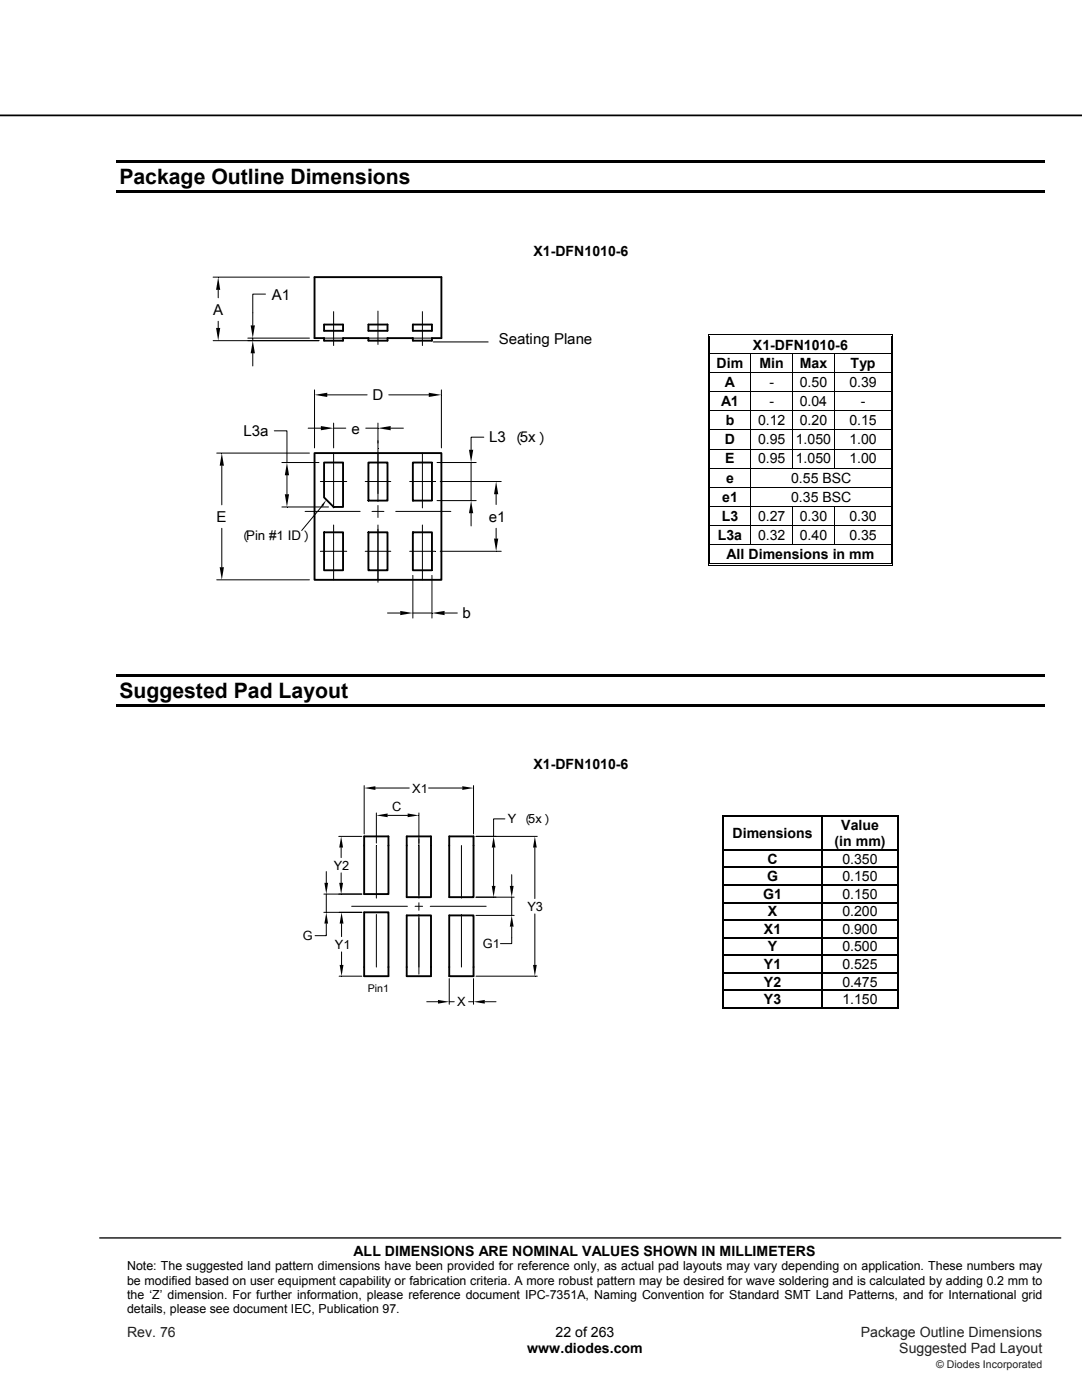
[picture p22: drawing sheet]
<svg xmlns="http://www.w3.org/2000/svg" width="216mm" height="279mm" viewBox="0 0 216 279" stroke-linecap="round" stroke-linejoin="round" font-family="sans-serif">
<defs><g id="words">
<g font-size="4.2">
<text x="23.8" y="36.7">Package Outline Dimensions</text>
<text x="23.8" y="139.3">Suggested Pad Layout</text>
</g>
<g font-size="3">
<text x="54.3" y="59.8">A1</text>
<text x="42.5" y="62.9">A</text>
<text x="99.5" y="68.7">Seating Plane</text>
<text x="74.3" y="79.9">D</text>
<text x="48.6" y="87">L3a</text>
<text x="70.2" y="86.5">e</text>
<text x="97.6" y="88.1">L3</text>
<text x="103.7" y="88.1">5x</text>
<text x="104.1" y="89" transform="rotate(-90 104.1 89)">︵</text>
<text x="110.1" y="89" transform="rotate(-90 110.1 89)">︶</text>
<text x="43.2" y="104.2">E</text>
<text x="97.6" y="104.1">e1</text>
<text x="92.3" y="123.4">b</text>
</g>
<g font-size="2.8">
<text x="106.4" y="51">X1-DFN1010-6</text>
<text x="150.2" y="69.8">X1-DFN1010-6</text>
<text x="143" y="73.4">Dim</text>
<text x="144.7" y="77.3">A</text>
<text x="151.6" y="73.4">Min</text>
<text x="153.5" y="77.3">-</text>
<text x="159.6" y="73.4">Max</text>
<text x="159.6" y="77.3">0.50</text>
<text x="169.5" y="77.3">0.39</text>
<text x="169.7" y="73.4">Typ</text>
<text x="143.9" y="81.1">A1</text>
<text x="153.5" y="81.1">-</text>
<text x="159.6" y="81.1">0.04</text>
<text x="171.8" y="81.1">-</text>
<text x="144.7" y="88.7">D</text>
<text x="144.8" y="84.9">b</text>
<text x="151.3" y="84.9">0.12</text>
<text x="151.3" y="88.7">0.95</text>
<text x="158.8" y="88.7">1.050</text>
<text x="159.6" y="84.9">0.20</text>
<text x="169.5" y="88.7">1.00</text>
<text x="169.5" y="84.9">0.15</text>
<text x="144.7" y="92.5">E</text>
<text x="151.3" y="92.5">0.95</text>
<text x="158.8" y="92.5">1.050</text>
<text x="169.5" y="92.5">1.00</text>
<text x="144.1" y="100.1">e1</text>
<text x="144.9" y="96.3">e</text>
<text x="157.8" y="96.3">0.55 BSC</text>
<text x="157.8" y="100.1">0.35 BSC</text>
<text x="143.2" y="107.7">L3a</text>
<text x="144" y="103.9">L3</text>
<text x="151.3" y="103.9">0.27</text>
<text x="151.3" y="107.7">0.32</text>
<text x="159.6" y="103.9">0.30</text>
<text x="159.6" y="107.7">0.40</text>
<text x="169.5" y="103.9">0.30</text>
<text x="169.5" y="107.7">0.35</text>
<text x="145" y="111.5">All Dimensions in mm</text>
<text x="106.4" y="153.4">X1-DFN1010-6</text>
<text x="146.2" y="167.2">Dimensions</text>
<text x="167.9" y="165.6">Value</text>
<text x="153.2" y="172.3">C</text>
<text x="166.5" y="168.8">(in mm)</text>
<text x="168.1" y="172.3">0.350</text>
<text x="152.3" y="179.3">G1</text>
<text x="153.1" y="175.8">G</text>
<text x="168.1" y="175.8">0.150</text>
<text x="168.1" y="179.3">0.150</text>
<text x="153.2" y="182.9">X</text>
<text x="168.1" y="182.9">0.200</text>
<text x="152.4" y="186.4">X1</text>
<text x="153.2" y="189.9">Y</text>
<text x="168.1" y="189.9">0.500</text>
<text x="168.1" y="186.4">0.900</text>
<text x="152.4" y="193.4">Y1</text>
<text x="152.4" y="196.9">Y2</text>
<text x="168.1" y="193.4">0.525</text>
<text x="168.1" y="196.9">0.475</text>
<text x="152.4" y="200.4">Y3</text>
<text x="168.1" y="200.4">1.150</text>
<text x="70.6" y="250.6">ALL DIMENSIONS ARE NOMINAL VALUES SHOWN IN MILLIMETERS</text>
<text x="110.9" y="266.8">22 of 263</text>
<text x="105.2" y="270.1">www.diodes.com</text>
</g>
<g font-size="2.8" fill="#231f20">
<text x="25.4" y="266.8">Rev. 76</text>
<text x="171.8" y="266.8">Package Outline Dimensions</text>
<text x="179.5" y="270.1">Suggested Pad Layout</text>
</g>
<g font-size="2.7">
<text x="49.1" y="107.7">Pin #1 ID</text>
<text x="49.5" y="108.4" transform="rotate(-90 49.5 108.4)">︵</text>
<text x="62.9" y="108.4" transform="rotate(-90 62.9 108.4)">︶</text>
</g>
<g font-size="2.5">
<text x="78.3" y="161.8">C</text>
<text x="82.3" y="158.2">X1</text>
<text x="101.3" y="164.2">Y</text>
<text x="105.4" y="164.2">5x</text>
<text x="105.8" y="164.9" transform="rotate(-90 105.8 164.9)">︵</text>
<text x="110.8" y="164.9" transform="rotate(-90 110.8 164.9)">︶</text>
<text x="66.6" y="173.6">Y2</text>
<text x="105.2" y="181.8">Y3</text>
<text x="60.5" y="187.7">G</text>
<text x="66.8" y="189.4">Y1</text>
<text x="96.4" y="189.3">G1</text>
<text x="91.2" y="200.9">X</text>
<text x="25.4" y="253.5">Note: The suggested land pattern dimensions have been provided for reference only, as actual pad layouts may vary depending on application. These numbers may</text>
<text x="25.4" y="256.4">be modified based on user equipment capability or fabrication criteria. A more robust pattern may be desired for wave soldering and is calculated by adding 0.2 mm to</text>
<text x="25.4" y="259.2">the ‘Z’ dimension. For further information, please reference document IPC-7351A, Naming Convention for Standard SMT Land Patterns, and for International grid</text>
<text x="25.4" y="262.1">details, please see document IEC, Publication 97.</text>
</g>
<text font-size="2.1" x="73.4" y="198">Pin1</text>
<text font-size="2.1" fill="#231f20" x="186.8" y="273">© Diodes Incorporated</text>
</g></defs>
<path d="M0 23h215.9" fill="none" stroke="#000" stroke-width=".35"/>
<path d="M19.9 247.1h191.8" fill="none" stroke="#000" stroke-width=".26"/>
<path d="M23.3 31.9h185.2v.5h-185.2zM23.3 38h185.2v.5h-185.2z" fill="#000"/>
<g fill="#fff">
<path d="M141.8 67.2h35.9v3.3h-35.9z"/>
<path d="M141.8 67.2h35.8v3.3h-35.8z"/>
</g>
<path d="M141.2 66.7h.2v.5h-.2zM141.2 66.7h.6v.1h-.6zM141.6 67h.2v.2h-.2z" fill="#000"/>
<path d="M141.8 66.8h35.9M141.8 67.1h35.9" fill="none" stroke="#000" stroke-width=".2"/>
<path d="M141.8 67.2h35.9z" fill="#fff"/>
<path d="M177.7 66.7h.5v.1h-.5zM177.7 67h.2v.2h-.2zM178.1 66.7h.1v.5h-.1z" fill="#000"/>
<path d="M141.3 67.2v3.3M141.7 67.2v3.3M177.8 67.2v3.3M178.1 67.2v3.3" fill="none" stroke="#000" stroke-width=".2"/>
<g fill="#fff">
<path d="M141.8 70.7h7.9v3.6h-7.9z"/>
<path d="M141.8 70.8h7.7v3.3h-7.7z"/>
<path d="M149.9 70.7h8.2v3.6h-8.2z"/>
<path d="M150.2 70.8h7.6v3.3h-7.6z"/>
<path d="M158.3 70.7h8.1v3.6h-8.1z"/>
<path d="M158.5 70.8h7.7v3.3h-7.7z"/>
</g>
<path d="M141.2 70.5h.2v.2h-.2zM141.6 70.5h.2v.2h-.2zM177.7 70.5h.2v.2h-.2zM178.1 70.5h.1v.2h-.1z" fill="#000"/>
<path d="M141.3 70.7v3.6M141.7 70.7v3.6M141.8 70.6h35.9M149.8 70.7v3.6M158.2 70.7v3.6M166.5 70.7v3.6M177.8 70.7v3.6M178.1 70.7v3.6" fill="none" stroke="#000" stroke-width=".2"/>
<g fill="#fff">
<path d="M141.8 74.5h7.9v3.6h-7.9z"/>
<path d="M141.8 74.7h7.7v3.2h-7.7z"/>
<path d="M149.9 74.5h8.2v3.6h-8.2z"/>
<path d="M150.2 74.7h7.6v3.2h-7.6z"/>
<path d="M158.3 74.5h8.1v3.6h-8.1z"/>
<path d="M158.5 74.7h7.7v3.2h-7.7z"/>
</g>
<path d="M141.2 74.3h.2v.2h-.2zM141.6 74.3h.2v.2h-.2zM177.7 74.3h.2v.2h-.2zM178.1 74.3h.1v.2h-.1z" fill="#000"/>
<path d="M141.3 74.5v3.6M141.7 74.5v3.6M141.8 74.4h35.9M149.8 74.5v3.6M158.2 74.5v3.6M166.5 74.5v3.6M177.8 74.5v3.6M178.1 74.5v3.6" fill="none" stroke="#000" stroke-width=".2"/>
<g fill="#fff">
<path d="M141.8 78.3h7.9v3.6h-7.9z"/>
<path d="M141.8 78.5h7.7v3.2h-7.7z"/>
<path d="M149.9 78.3h8.2v3.6h-8.2z"/>
<path d="M150.2 78.5h7.6v3.2h-7.6z"/>
<path d="M158.3 78.3h8.1v3.6h-8.1z"/>
<path d="M158.5 78.5h7.7v3.2h-7.7z"/>
</g>
<path d="M141.2 78.1h.2v.2h-.2zM141.6 78.1h.2v.2h-.2zM177.7 78.1h.2v.2h-.2zM178.1 78.1h.1v.2h-.1z" fill="#000"/>
<path d="M141.3 78.3v3.6M141.7 78.3v3.6M141.8 78.2h35.9M149.8 78.3v3.6M158.2 78.3v3.6M166.5 78.3v3.6M177.8 78.3v3.6M178.1 78.3v3.6" fill="none" stroke="#000" stroke-width=".2"/>
<g fill="#fff">
<path d="M141.8 82.1h7.9v3.6h-7.9z"/>
<path d="M141.8 82.3h7.7v3.2h-7.7z"/>
<path d="M149.9 82.1h8.2v3.6h-8.2z"/>
<path d="M150.2 82.3h7.6v3.2h-7.6z"/>
<path d="M158.3 82.1h8.1v3.6h-8.1z"/>
<path d="M158.5 82.3h7.7v3.2h-7.7z"/>
</g>
<path d="M141.2 81.9h.2v.2h-.2zM141.2 85.7h.2v.2h-.2zM141.6 81.9h.2v.2h-.2zM141.6 85.7h.2v.2h-.2zM177.7 81.9h.2v.2h-.2zM177.7 85.7h.2v.2h-.2zM178.1 81.9h.1v.2h-.1zM178.1 85.7h.1v.2h-.1z" fill="#000"/>
<g fill="none" stroke="#000" stroke-width=".2">
<path d="M141.3 82.1v3.6M141.3 85.9v3.6M141.7 82.1v3.6M141.7 85.9v3.6M141.8 82h35.9M141.8 85.8h35.9M149.8 82.1v3.6M149.8 85.9v3.6M158.2 82.1v3.6M158.2 85.9v3.6M166.5 82.1v3.6M166.5 85.9v3.6"/>
<path d="M177.8 82.1v3.6M177.8 85.9v3.6M178.1 82.1v3.6M178.1 85.9v3.6"/>
</g>
<g fill="#fff">
<path d="M141.8 89.7h7.9v3.6h-7.9z"/>
<path d="M141.8 89.9h7.7v3.3h-7.7z"/>
<path d="M149.9 89.7h8.2v3.6h-8.2z"/>
<path d="M150.2 89.9h7.6v3.3h-7.6z"/>
<path d="M158.3 89.7h8.1v3.6h-8.1z"/>
<path d="M158.5 89.9h7.7v3.3h-7.7z"/>
</g>
<path d="M141.2 89.5h.2v.2h-.2zM141.6 89.5h.2v.2h-.2zM177.7 89.5h.2v.2h-.2zM178.1 89.5h.1v.2h-.1z" fill="#000"/>
<path d="M141.3 89.7v3.6M141.7 89.7v3.6M141.8 89.6h35.9M149.8 89.7v3.6M158.2 89.7v3.6M166.5 89.7v3.6M177.8 89.7v3.6M178.1 89.7v3.6" fill="none" stroke="#000" stroke-width=".2"/>
<g fill="#fff">
<path d="M141.8 93.5h7.9v3.7h-7.9z"/>
<path d="M141.8 93.7h7.7v3.3h-7.7z"/>
<path d="M149.9 93.5h27.8v3.7h-27.8z"/>
<path d="M150.2 93.7h27.4v3.3h-27.4z"/>
</g>
<path d="M141.2 93.3h.2v.2h-.2zM141.6 93.3h.2v.2h-.2zM177.7 93.3h.2v.2h-.2zM178.1 93.3h.1v.2h-.1z" fill="#000"/>
<path d="M141.3 93.5v3.7M141.7 93.5v3.7M141.8 93.4h35.9M149.8 93.5v3.7M177.8 93.5v3.7M178.1 93.5v3.7" fill="none" stroke="#000" stroke-width=".2"/>
<g fill="#fff">
<path d="M141.8 97.3h7.9v3.7h-7.9z"/>
<path d="M141.8 97.5h7.7v3.3h-7.7z"/>
<path d="M149.9 97.3h27.8v3.7h-27.8z"/>
<path d="M150.2 97.5h27.4v3.3h-27.4z"/>
</g>
<path d="M141.2 97.2h.2v.1h-.2zM141.6 97.2h.2v.1h-.2zM177.7 97.2h.2v.1h-.2zM178.1 97.2h.1v.1h-.1z" fill="#000"/>
<path d="M141.3 97.3v3.7M141.7 97.3v3.7M141.8 97.2h35.9M149.8 97.3v3.7M177.8 97.3v3.7M178.1 97.3v3.7" fill="none" stroke="#000" stroke-width=".2"/>
<g fill="#fff">
<path d="M141.8 101.1h7.9v3.7h-7.9z"/>
<path d="M141.8 101.3h7.7v3.3h-7.7z"/>
</g>
<path d="M141.2 101h.2v.1h-.2zM141.6 101h.2v.1h-.2zM177.7 101h.2v.1h-.2zM178.1 101h.1v.1h-.1z" fill="#000"/>
<path d="M141.3 101.1v3.7M141.7 101.1v3.7M141.8 101h35.9M149.8 101.1v3.7M158.2 101.1v3.7M166.5 101.1v3.7M177.8 101.1v3.7M178.1 101.1v3.7" fill="none" stroke="#000" stroke-width=".2"/>
<g fill="#fff">
<path d="M141.8 104.9h7.9v3.7h-7.9z"/>
<path d="M141.8 105.1h7.7v3.3h-7.7z"/>
</g>
<path d="M141.2 104.8h.2v.1h-.2zM141.6 104.8h.2v.1h-.2zM177.7 104.8h.2v.1h-.2zM178.1 104.8h.1v.1h-.1z" fill="#000"/>
<path d="M141.3 104.9v3.7M141.7 104.9v3.7M141.8 104.9h35.9M149.8 104.9v3.7M158.2 104.9v3.7M166.5 104.9v3.7M177.8 104.9v3.7M178.1 104.9v3.7" fill="none" stroke="#000" stroke-width=".2"/>
<g fill="#fff">
<path d="M141.8 108.8h35.9v3.6h-35.9z"/>
<path d="M141.8 108.9h35.8v3.3h-35.8z"/>
</g>
<g fill="#000">
<path d="M141.2 108.6h.2v.2h-.2zM141.2 112.8h.6v.1h-.6zM141.6 108.6h.2v.2h-.2zM141.6 112.4h.2v.2h-.2zM177.7 108.6h.2v.2h-.2zM177.7 112.8h.5v.1h-.5zM177.7 112.4h.2v.2h-.2zM178.1 108.6h.1v.2h-.1zM178.1 112.4h.1v.5h-.1zM23.3 134.5h185.2v.5h-185.2zM23.3 140.6h185.2v.5h-185.2zM144.1 162.7l.1 .3z"/>
<path d="M144.1 162.7l.3 .1zM144.1 169.5l.1 .2zM144.1 173l.1 .2zM144.1 176.5l.1 .3zM144.3 162.9l.1 .1zM144.3 169.5l.1 .2zM144.3 173l.1 .2zM144.3 176.5l.1 .3zM164 163h.2zM164 162.7l.2 .1zM164 162.9l.2 .1zM164 169.5h.2v.2h-.2z"/>
<path d="M164 173h.2v.2h-.2zM164 176.5h.2v.3h-.2zM179 162.7l.2 .1zM179 162.9l.1 .1zM179 169.5l.1 .2zM179 173l.1 .2zM179 176.5l.1 .3zM179.2 162.7v.3zM179.2 169.5v.2zM179.2 173v.2zM179.2 176.5v.3zM144.1 180l.1 .3z"/>
<path d="M144.1 183.5l.1 .3zM144.1 187l.1 .3zM144.1 190.5l.1 .3zM144.1 194l.1 .3zM144.1 197.5l.1 .3zM144.3 180l.1 .3zM144.3 183.5l.1 .3zM144.3 187l.1 .3zM144.3 190.5l.1 .3zM144.3 194l.1 .3zM144.3 197.5l.1 .3zM164 180h.2v.3h-.2z"/>
<path d="M164 183.5h.2v.3h-.2zM164 187h.2v.3h-.2zM164 190.5h.2v.3h-.2zM164 194h.2v.3h-.2zM164 197.5h.2v.3h-.2zM179 180l.1 .3zM179 183.5l.1 .3zM179 187l.1 .3zM179 190.5l.1 .3zM179 194l.1 .3zM179 197.5l.1 .3zM179.2 180v.3z"/>
<path d="M179.2 183.5v.3zM179.2 187v.3zM179.2 190.5v.3zM179.2 194v.3zM179.2 197.5v.3zM144.1 201.2l.3 .1zM144.3 201.1h.1zM179 201.2l.2 .1zM179 201.1h.1zM179.2 201.1v.2z"/>
</g>
<g fill="none" stroke="#000" stroke-width=".2">
<path d="M42.5 55.3h19.2M43.5 57.8v1.6M53 58.7h-2.6v6.2M42.5 68h21.1M43.5 64.1v1.3M49.4 67.5h12.3M50.4 67.5v.5M50.4 70.5v2.5M62.8 77.8v11.6M64.7 67.5h3.8M65.3 78.8h8M66.6 62.2v6.8"/>
<path d="M73.5 67.5h3.8M75.4 62.1v6.6M77.6 78.8h8M82.4 67.5h3.8M84.3 62.2v6.8M86.4 68.2h11M88.1 77.8v11.6M43.2 90.4h18.5M44.3 92.9v7.9M54.7 86h2.6v6.3M56.2 92.3h7.4M57.3 94.8v3.8"/>
<path d="M61.5 85.4h2.5M63.9 96.1h5.3M66.6 84.4v5M66.6 90.4v11M66.6 85.4h2.4M72.9 96.1h5.1M73 85.4h2.4M75.4 84.4v15.7M78 85.4h2.5M81.7 96.1h5.1M84.3 90.4v11M87.2 99.9h7.8"/>
<path d="M87.2 92.3h7.8M87.8 96.1h12.2M94 92.3v7.6M96.5 87.2h-2.5v2.6M99 98.6v2.1M43.2 115.7h18.5M44.3 105.4v7.8M56.2 101.2h9.4M60.9 102.1h11M63.9 110h5.3M64.3 101l-4.1 4.9M66.6 104.8v10.9"/>
<path d="M72.9 110h5.1M74.2 102.1h2.4M75.4 100.9v2.4M75.4 104.8v11.4M79 102.1h11M81.7 110h5.1M82.4 114.8v8.6M84.3 104.8v10.9M86.2 114.8v8.6M87.8 110h12.2M94 102.4v2.6M99 105.4v2.1"/>
<path d="M141.3 108.8v4.1M141.7 108.8v3.6M141.8 108.7h35.9M141.8 112.8h35.9M141.8 112.5h35.9M177.8 108.8v3.6M178.1 108.8v3.6M77.3 122.3h2.6M82.4 122.3h3.8M88.7 122.3h2.5M72.7 156.8v9.6M74.9 157.3h6.8"/>
<path d="M85.5 157.3h6.7M94.5 156.8v9.6M64.6 178.4h7.6M65.1 173.9v2.3M65.1 178.4v3.7M67.6 166.9h4.6M68.1 169.1v2.1M68.1 174.2v2M75.1 162.2v6.1M75.1 168.7v10.5M77.3 162.7h4M83.6 162.2v17"/>
<path d="M92.1 168.7v10.5M95 166.9h12.2M95 179h7.6M98.5 169.1v7.7M100.8 163.4h-2.3v3.5M102.1 174.6v2.2M102.1 179v3.7M106.7 169.1v10.2M144.2 163v6.5M144.2 169.7v3.3M144.2 173.2v3.3M144.2 176.8v3.2"/>
<path d="M144.3 163v6.5M144.3 169.7v3.3M144.3 173.2v3.3M144.3 176.8v3.2M144.4 162.8h19.6M144.4 162.9h19.6M164.2 162.8h14.8M164.2 162.9h14.8M179 163v6.5M179 169.7v3.3M179 173.2v3.3M179 176.8v3.2"/>
<path d="M179.2 163v6.5M179.2 169.7v3.3M179.2 173.2v3.3M179.2 176.8v3.2M64.6 182.1h7.6M65.1 184.3v2.4h-2.2M67.7 194.8h4.5M68.2 184.3v2.6M68.2 190v2.6M70.2 180.9h11.1M75.1 182.5v10.5M82.8 180.9h1.5"/>
<path d="M83.6 180.2v1.5M83.6 182.5v11.9M85.2 199.9h2.2M85.9 180.9h11.1M89.6 199.9h1M89.6 195.3v5.1M92.1 182.5v10.5M93.5 199.9h1M94.5 195.3v5.1M95 194.8h12.2M95 182.7h7.6M96.7 199.9h2.3"/>
<path d="M102.1 184.9v3.4h-2.2M106.7 182.4v10.2M144.2 180.3v3.2M144.2 183.8v3.2M144.2 187.3v3.2M144.2 190.8v3.2M144.2 194.3v3.2M144.2 197.8v3.5M144.3 180.3v3.2M144.3 183.8v3.2M144.3 187.3v3.2M144.3 190.8v3.2"/>
<path d="M144.3 194.3v3.2M144.3 197.8v3.3M179 180.3v3.2M179 183.8v3.2M179 187.3v3.2M179 190.8v3.2M179 194.3v3.2M179 197.8v3.3M179.2 180.3v3.2M179.2 183.8v3.2M179.2 187.3v3.2M179.2 190.8v3.2"/>
<path d="M179.2 194.3v3.2M179.2 197.8v3.3M144.4 201.3h34.6M144.4 201.1h19.6M164.2 201.1h14.8"/>
</g>
<g fill="none" stroke="#000" stroke-width=".25">
<path d="M144.4 169.6h19.6M144.4 173.1h19.6M144.4 176.6h19.6M164.1 163v6.5M164.1 169.7v3.3M164.1 173.2v3.3M164.1 176.8v3.2M164.2 169.6h14.8M164.2 173.1h14.8M164.2 176.6h14.8M144.4 180.1h19.6M144.4 183.6h19.6"/>
<path d="M144.4 187.1h19.6M144.4 190.6h19.6M144.4 194.2h19.6M144.4 197.7h19.6M164.1 180.3v3.2M164.1 183.8v3.2M164.1 187.3v3.2M164.1 190.8v3.2M164.1 194.3v3.2M164.1 197.8v3.3M164.2 180.1h14.8M164.2 183.6h14.8"/>
<path d="M164.2 187.1h14.8M164.2 190.6h14.8M164.2 194.2h14.8M164.2 197.7h14.8"/>
</g>
<g fill="#000">
<path d="M43.5 55.3l.4 2.5h-.8zM43.1 65.4h.8l-.4 2.6zM50.4 68l.5 2.5h-.9zM50 64.9h.9l-.5 2.6zM62.8 78.8l2.5-.4v.8zM85.6 78.4l2.5 .4-2.5 .4zM44.3 90.4l.4 2.5h-.9zM57.3 92.3l.4 2.5h-.9zM56.8 98.6h.9l-.4 2.6zM64 85l2.6 .4-2.6 .5zM75.4 85.4l2.6-.4v.9zM93.6 89.8h.8l-.4 2.5z"/>
<path d="M99 96.1l.4 2.5h-.8zM43.8 113.2h.9l-.4 2.5zM65.1 99.8l-.7 1.3-.3-.3zM94 99.9l.4 2.5h-.8zM98.6 107.5h.8l-.4 2.5zM79.9 121.9l2.5 .4-2.5 .5zM86.2 122.3l2.5-.4v.9zM72.7 157.3l2.2-.4v.7zM92.2 156.9l2.3 .4-2.3 .3zM64.7 176.2h.8l-.4 2.2zM68.1 166.9l.4 2.2h-.8zM67.7 176.2h.8l-.4 2.2z"/>
<path d="M75.1 162.7l2.2-.4v.8zM81.3 162.3l2.3 .4-2.3 .4zM98.5 166.9l.4 2.2h-.8zM98.1 176.8h.8l-.4 2.2zM101.7 176.8h.8l-.4 2.2zM106.7 166.9l.4 2.2h-.7zM65.1 182.1l.4 2.2h-.8zM68.2 182.1l.3 2.2h-.7zM67.8 192.6h.7l-.3 2.2zM87.4 199.6l2.2 .3-2.2 .4zM94.5 199.9l2.2-.3v.7zM102.1 182.7l.4 2.2h-.8z"/>
<path d="M106.4 192.6h.7l-.4 2.2z"/>
</g>
<g fill="none" stroke="#000" stroke-width=".38">
<path d="M62.8 55.3h25.3v12.2h-1.9v.5h-3.8v-.5h-5.1v.5h-3.8v-.5h-5v.5h-3.8v-.5h-1.9zM68.5 66h-3.8v-1.2h3.8v1.2M73.5 64.8h3.8v1.2h-3.8zM82.4 64.8h3.8v1.2h-3.8zM62.8 90.4h25.3v25.3h-25.3zM64.7 92.3h3.8v8.9h-1.9l-1.9-1.9zM73.5 92.3h3.8v7.6h-3.8zM82.4 92.3h3.8v7.6h-3.8zM64.7 106.2h3.8v7.6h-3.8zM73.5 106.2h3.8v7.6h-3.8zM82.4 106.2h3.8v7.6h-3.8zM72.7 166.9h4.8v11.5h-4.8z"/>
<path d="M81.2 166.9h4.8v12.1h-4.8zM89.6 166.9h4.9v12.1h-4.9zM72.7 182.1h4.8v12.7h-4.8zM81.2 182.7h4.8v12.1h-4.8zM89.6 182.7h4.9v12.1h-4.9z"/>
</g>
<use href="#words"/>
</svg>
